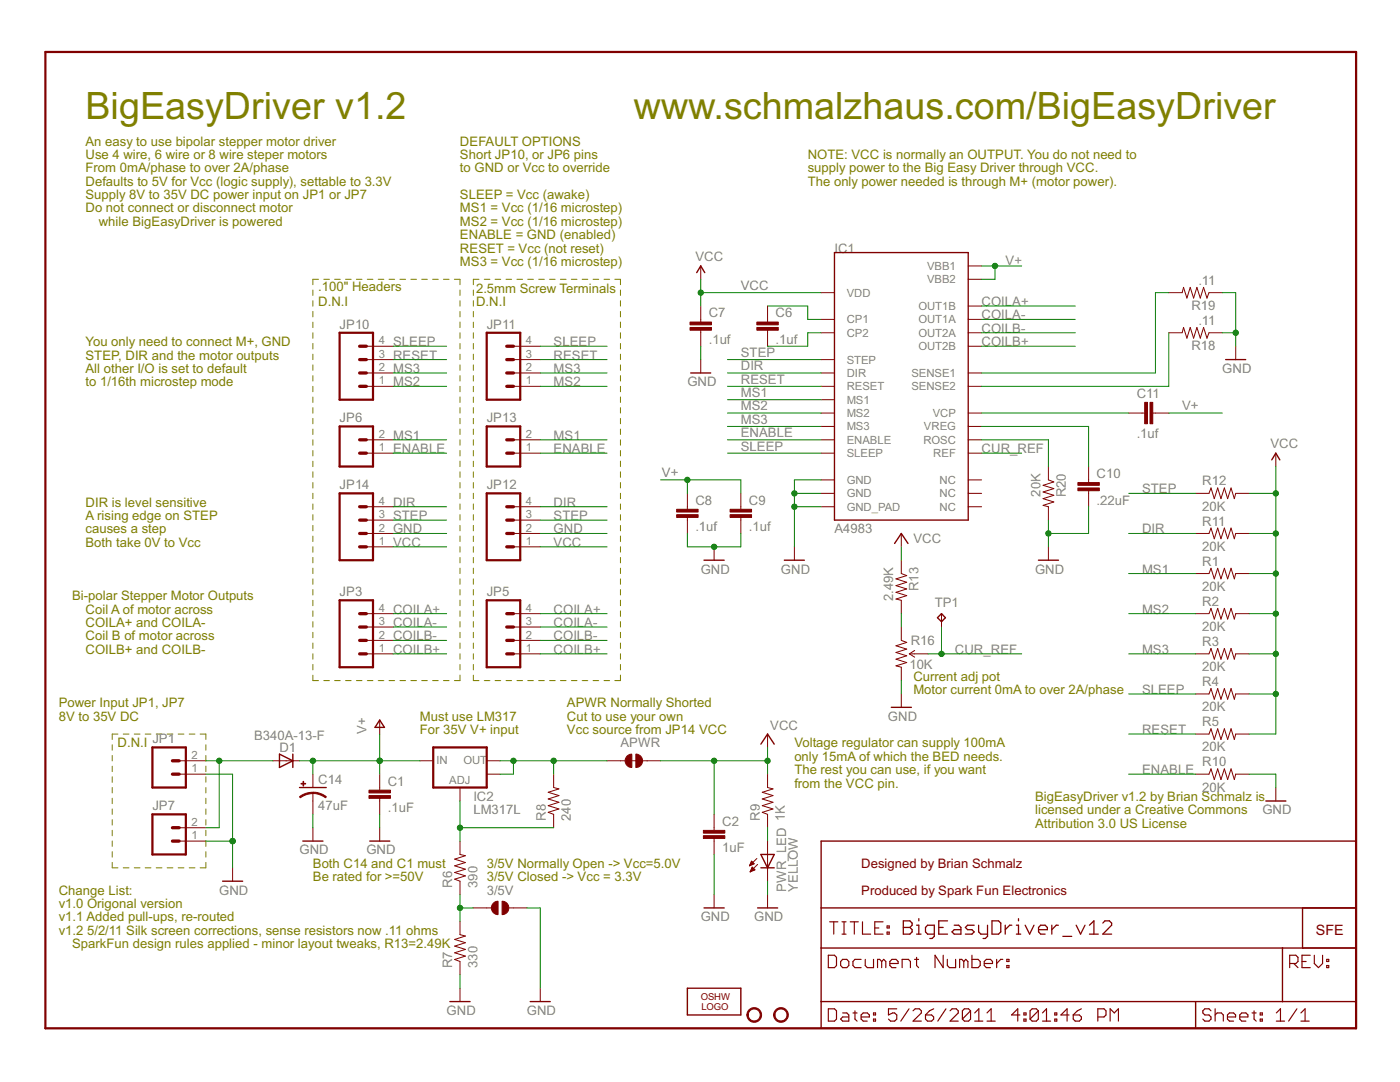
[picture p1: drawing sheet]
<svg xmlns="http://www.w3.org/2000/svg" width="279mm" height="216mm" viewBox="0 0 279 216" stroke-linecap="round" stroke-linejoin="round" font-family="sans-serif">
<defs><g id="words">
<g font-size="8.4" fill="#808000">
<text x="17.1" y="23.7">BigEasyDriver v1.2</text>
<text x="126.5" y="23.7">www.schmalzhaus.com/BigEasyDriver</text>
</g>
<text font-size="3.2" fill="#800000" x="262.6" y="186.5">SFE</text>
<g font-size="2.9" fill="#808000">
<text x="17.1" y="29">An easy to use bipolar stepper motor driver</text>
<text x="91.8" y="29">DEFAULT OPTIONS</text>
<text x="17.1" y="31.7">Use 4 wire, 6 wire or 8 wire steper motors</text>
<text x="17.1" y="34.4">From 0mA/phase to over 2A/phase</text>
<text x="91.8" y="34.4">to GND or Vcc to override</text>
<text x="91.8" y="31.7">Short JP10, or JP6 pins</text>
<text x="161.2" y="31.7">NOTE: VCC is normally an OUTPUT. You do not need to</text>
<text x="161.2" y="34.4">supply power to the Big Easy Driver through VCC.</text>
<text x="17.1" y="37.1">Defaults to 5V for Vcc (logic supply), settable to 3.3V</text>
<text x="17.1" y="39.7">Supply 8V to 35V DC power input on JP1 or JP7</text>
<text x="91.8" y="39.7">SLEEP = Vcc (awake)</text>
<text x="161.2" y="37.1">The only power needed is through M+ (motor power).</text>
<text x="17.1" y="42.4">Do not connect or disconnect motor</text>
<text x="19.7" y="45.1">while BigEasyDriver is powered</text>
<text x="91.8" y="42.4">MS1 = Vcc (1/16 microstep)</text>
<text x="91.8" y="45.1">MS2 = Vcc (1/16 microstep)</text>
<text x="91.8" y="47.7">ENABLE = GND (enabled)</text>
<text x="91.8" y="50.4">RESET = Vcc (not reset)</text>
<text x="91.8" y="53.1">MS3 = Vcc (1/16 microstep)</text>
<text x="63.5" y="58.1">.100&quot; Headers</text>
<text x="95" y="58.4">2.5mm Screw Terminals</text>
<text x="63.5" y="61.1">D.N.I</text>
<text x="95" y="61.1">D.N.I</text>
<text x="17.1" y="69.1">You only need to connect M+, GND</text>
<text x="17.1" y="71.7">STEP, DIR and the motor outputs</text>
<text x="17.1" y="74.4">All other I/O is set to default</text>
<text x="17.1" y="77.1">to 1/16th microstep mode</text>
<text x="17.1" y="101.1">DIR is level sensitive</text>
<text x="17.1" y="103.8">A rising edge on STEP</text>
<text x="17.1" y="106.4">causes a step</text>
<text x="17.1" y="109.1">Both take 0V to Vcc</text>
<text x="14.4" y="119.8">Bi-polar Stepper Motor Outputs</text>
<text x="17.1" y="122.5">Coil A of motor across</text>
<text x="17.1" y="125.1">COILA+ and COILA-</text>
<text x="17.1" y="127.8">Coil B of motor across</text>
<text x="17.1" y="130.5">COILB+ and COILB-</text>
<text x="182.3" y="135.8">Current adj pot</text>
<text x="11.7" y="141.1">Power Input JP1, JP7</text>
<text x="11.7" y="143.8">8V to 35V DC</text>
<text x="83.8" y="143.8">Must use LM317</text>
<text x="113.2" y="141.1">APWR Normally Shorted</text>
<text x="113.2" y="143.8">Cut to use your own</text>
<text x="182.3" y="138.5">Motor current 0mA to over 2A/phase</text>
<text x="23.5" y="149.1">D.N.I</text>
<text x="83.8" y="146.5">For 35V V+ input</text>
<text x="113.2" y="146.5">Vcc source from JP14 VCC</text>
<text x="158.5" y="149.1">Voltage regulator can supply 100mA</text>
<text x="158.5" y="151.8">only 15mA of which the BED needs.</text>
<text x="158.5" y="154.5">The rest you can use, if you want</text>
<text x="158.5" y="157.2">from the VCC pin.</text>
<text x="206.6" y="159.8">BigEasyDriver v1.2 by Brian Schmalz is</text>
<text x="206.6" y="162.5">licensed under a Creative Commons</text>
<text x="206.6" y="165.2">Attribution 3.0 US License</text>
<text x="62.4" y="173.2">Both C14 and C1 must</text>
<text x="97.1" y="173.2">3/5V Normally Open -&gt; Vcc=5.0V</text>
<text x="11.7" y="178.5">Change List:</text>
<text x="62.4" y="175.8">Be rated for &gt;=50V</text>
<text x="97.1" y="175.8">3/5V Closed -&gt; Vcc = 3.3V</text>
<text x="11.7" y="181.2">v1.0 Origonal version</text>
<text x="11.7" y="183.8">v1.1 Added pull-ups, re-routed</text>
<text x="11.7" y="186.5">v1.2</text>
<text x="14.4" y="189.2">SparkFun design rules applied - minor layout tweaks, R13=2.49K</text>
<text x="17.4" y="186.5">5/2/11 Silk screen corrections, sense resistors now .11 ohms</text>
</g>
<g font-size="2.9" fill="#808080">
<text x="138.8" y="52">VCC</text>
<text x="166.5" y="50.4">IC1</text>
<text x="200.7" y="52.8">V+</text>
<text x="147.9" y="57.9">VCC</text>
<text x="239.2" y="56.8">.11</text>
<text x="67.8" y="65.6">JP10</text>
<text x="97.1" y="65.6">JP11</text>
<text x="141.4" y="63.3">C7</text>
<text x="154.8" y="63.3">C6</text>
<text x="195.9" y="63.7">COILA-</text>
<text x="195.9" y="61.1">COILA+</text>
<text x="237.8" y="61.8">R19</text>
<text x="239.2" y="64.8">.11</text>
<text x="78.5" y="71.7">RESET</text>
<text x="78.5" y="69.1">SLEEP</text>
<text x="110.5" y="71.7">RESET</text>
<text x="110.5" y="69.1">SLEEP</text>
<text x="141.4" y="68.7">.1uf</text>
<text x="147.9" y="71.2">STEP</text>
<text x="154.8" y="68.7">.1uf</text>
<text x="195.9" y="69.1">COILB+</text>
<text x="195.9" y="66.4">COILB-</text>
<text x="237.8" y="69.8">R18</text>
<text x="78.5" y="77.1">MS2</text>
<text x="78.5" y="74.4">MS3</text>
<text x="110.5" y="77.1">MS2</text>
<text x="110.5" y="74.4">MS3</text>
<text x="137.2" y="77.1">GND</text>
<text x="147.9" y="73.9">DIR</text>
<text x="147.9" y="76.6">RESET</text>
<text x="243.9" y="74.4">GND</text>
<text x="147.9" y="79.2">MS1</text>
<text x="147.9" y="81.9">MS2</text>
<text x="226.9" y="79.4">C11</text>
<text x="235.9" y="81.9">V+</text>
<text x="67.8" y="84.3">JP6</text>
<text x="78.5" y="87.8">MS1</text>
<text x="97.1" y="84.3">JP13</text>
<text x="110.5" y="87.8">MS1</text>
<text x="147.9" y="87.2">ENABLE</text>
<text x="147.9" y="89.9">SLEEP</text>
<text x="147.9" y="84.6">MS3</text>
<text x="226.9" y="87.4">.1uf</text>
<text x="253.5" y="89.4">VCC</text>
<text x="78.5" y="90.4">ENABLE</text>
<text x="110.5" y="90.4">ENABLE</text>
<text x="132.1" y="95.2">V+</text>
<text x="195.9" y="90.4">CUR_REF</text>
<text x="218.8" y="95.4">C10</text>
<text x="67.8" y="97.6">JP14</text>
<text x="78.5" y="101.1">DIR</text>
<text x="97.1" y="97.6">JP12</text>
<text x="110.5" y="101.1">DIR</text>
<text x="138.8" y="100.7">C8</text>
<text x="149.5" y="100.7">C9</text>
<text x="207.6" y="99.1" transform="rotate(-90 207.6 99.1)">20K</text>
<text x="212.7" y="99.3" transform="rotate(-90 212.7 99.3)">R20</text>
<text x="218.8" y="100.7">.22uF</text>
<text x="227.9" y="98.4">STEP</text>
<text x="239.9" y="101.9">20K</text>
<text x="239.9" y="96.9">R12</text>
<text x="78.5" y="106.4">GND</text>
<text x="78.5" y="103.8">STEP</text>
<text x="110.5" y="106.4">GND</text>
<text x="110.5" y="103.8">STEP</text>
<text x="138.8" y="106">.1uf</text>
<text x="149.5" y="106">.1uf</text>
<text x="166.5" y="106.4">A4983</text>
<text x="227.9" y="106.4">DIR</text>
<text x="239.9" y="104.9">R11</text>
<text x="78.5" y="109.1">VCC</text>
<text x="110.5" y="109.1">VCC</text>
<text x="182.3" y="108.3">VCC</text>
<text x="239.9" y="109.9">20K</text>
<text x="239.9" y="112.9">R1</text>
<text x="67.8" y="119">JP3</text>
<text x="97.1" y="119">JP5</text>
<text x="139.8" y="114.4">GND</text>
<text x="155.9" y="114.4">GND</text>
<text x="178.3" y="120" transform="rotate(-90 178.3 120)">2.49K</text>
<text x="183.3" y="117.9" transform="rotate(-90 183.3 117.9)">R13</text>
<text x="206.6" y="114.4">GND</text>
<text x="227.9" y="114.4">MS1</text>
<text x="239.9" y="117.9">20K</text>
<text x="78.5" y="125.1">COILA-</text>
<text x="78.5" y="122.5">COILA+</text>
<text x="110.5" y="125.1">COILA-</text>
<text x="110.5" y="122.5">COILA+</text>
<text x="186.6" y="121.1">TP1</text>
<text x="227.9" y="122.5">MS2</text>
<text x="239.9" y="125.9">20K</text>
<text x="239.9" y="120.9">R2</text>
<text x="78.5" y="130.5">COILB+</text>
<text x="78.5" y="127.8">COILB-</text>
<text x="110.5" y="130.5">COILB+</text>
<text x="110.5" y="127.8">COILB-</text>
<text x="181.7" y="128.6">R16</text>
<text x="190.6" y="130.5">CUR_REF</text>
<text x="227.9" y="130.5">MS3</text>
<text x="239.9" y="128.9">R3</text>
<text x="181.5" y="133.4">10K</text>
<text x="239.9" y="133.9">20K</text>
<text x="239.9" y="136.9">R4</text>
<text x="177.2" y="143.8">GND</text>
<text x="227.9" y="138.5">SLEEP</text>
<text x="239.9" y="141.9">20K</text>
<text x="30.4" y="148.3">JP1</text>
<text x="50.7" y="147.6">B340A-13-F</text>
<text x="55.8" y="150">D1</text>
<text x="73.1" y="146.5" transform="rotate(-90 73.1 146.5)">V+</text>
<text x="123.8" y="149.1">APWR</text>
<text x="153.7" y="145.7">VCC</text>
<text x="227.9" y="146.5">RESET</text>
<text x="239.9" y="149.9">20K</text>
<text x="239.9" y="144.9">R5</text>
<text x="227.9" y="154.5">ENABLE</text>
<text x="239.9" y="152.9">R10</text>
<text x="30.4" y="161.7">JP7</text>
<text x="63.5" y="161.6">47uF</text>
<text x="63.5" y="156.5">C14</text>
<text x="77.4" y="156.7">C1</text>
<text x="94.5" y="159.8">IC2</text>
<text x="239.9" y="158">20K</text>
<text x="77.4" y="162.1">.1uF</text>
<text x="94.5" y="162.5">LM317L</text>
<text x="108.9" y="163.8" transform="rotate(-90 108.9 163.8)">R8</text>
<text x="114" y="163.8" transform="rotate(-90 114 163.8)">240</text>
<text x="144.1" y="164.8">C2</text>
<text x="151.6" y="163.8" transform="rotate(-90 151.6 163.8)">R9</text>
<text x="251.9" y="162.5">GND</text>
<text x="59.8" y="170.5">GND</text>
<text x="73.1" y="170.5">GND</text>
<text x="144.1" y="170.1">1uF</text>
<text x="43.8" y="178.5">GND</text>
<text x="90.2" y="177.2" transform="rotate(-90 90.2 177.2)">R6</text>
<text x="95.3" y="177.2" transform="rotate(-90 95.3 177.2)">390</text>
<text x="97.1" y="178.5">3/5V</text>
<text x="156.9" y="178" transform="rotate(-90 156.9 178)">PWR_LED 1K</text>
<text x="159.2" y="178" transform="rotate(-90 159.2 178)">YELLOW</text>
<text x="139.8" y="183.8">GND</text>
<text x="150.5" y="183.8">GND</text>
<text x="90.2" y="193.2" transform="rotate(-90 90.2 193.2)">R7</text>
<text x="95.3" y="193.2" transform="rotate(-90 95.3 193.2)">330</text>
<text x="89.1" y="202.5">GND</text>
<text x="105.1" y="202.5">GND</text>
</g>
<g font-size="2.9" fill="#800000">
<text x="171.9" y="173.2">Designed by Brian Schmalz</text>
<text x="171.9" y="178.5">Produced by Spark Fun Electronics</text>
</g>
<g font-size="2.5" fill="#808080">
<text x="185" y="53.9">VBB1</text>
<text x="169" y="59.2">VDD</text>
<text x="185" y="56.5">VBB2</text>
<text x="169" y="64.5">CP1</text>
<text x="183.3" y="64.5">OUT1A</text>
<text x="183.3" y="61.9">OUT1B</text>
<text x="75.6" y="71.4">3</text>
<text x="75.6" y="68.7">4</text>
<text x="104.9" y="71.4">3</text>
<text x="104.9" y="68.7">4</text>
<text x="169" y="67.2">CP2</text>
<text x="183.3" y="67.2">OUT2A</text>
<text x="183.3" y="69.9">OUT2B</text>
<text x="75.6" y="76.7">1</text>
<text x="75.6" y="74">2</text>
<text x="104.9" y="76.7">1</text>
<text x="104.9" y="74">2</text>
<text x="169" y="75.2">DIR</text>
<text x="169" y="77.9">RESET</text>
<text x="169" y="72.5">STEP</text>
<text x="181.9" y="75.2">SENSE1</text>
<text x="181.9" y="77.9">SENSE2</text>
<text x="169" y="80.6">MS1</text>
<text x="169" y="83.2">MS2</text>
<text x="186.1" y="83.2">VCP</text>
<text x="75.6" y="87.4">2</text>
<text x="104.9" y="87.4">2</text>
<text x="169" y="88.6">ENABLE</text>
<text x="169" y="85.9">MS3</text>
<text x="184.3" y="88.6">ROSC</text>
<text x="184.4" y="85.9">VREG</text>
<text x="75.6" y="90.1">1</text>
<text x="104.9" y="90.1">1</text>
<text x="169" y="91.2">SLEEP</text>
<text x="186.3" y="91.2">REF</text>
<text x="75.6" y="100.7">4</text>
<text x="104.9" y="100.7">4</text>
<text x="169" y="96.6">GND</text>
<text x="169" y="99.2">GND</text>
<text x="169" y="101.9">GND_PAD</text>
<text x="187.5" y="96.6">NC</text>
<text x="187.5" y="99.2">NC</text>
<text x="187.5" y="101.9">NC</text>
<text x="75.6" y="106.1">2</text>
<text x="75.6" y="103.4">3</text>
<text x="104.9" y="106.1">2</text>
<text x="104.9" y="103.4">3</text>
<text x="75.6" y="108.7">1</text>
<text x="104.9" y="108.7">1</text>
<text x="75.6" y="124.8">3</text>
<text x="75.6" y="122.1">4</text>
<text x="104.9" y="124.8">3</text>
<text x="104.9" y="122.1">4</text>
<text x="75.6" y="130.1">1</text>
<text x="75.6" y="127.4">2</text>
<text x="104.9" y="130.1">1</text>
<text x="104.9" y="127.4">2</text>
<text x="38.2" y="154.1">1</text>
<text x="38.2" y="151.4">2</text>
<text x="87.1" y="152.5">IN</text>
<text x="92.5" y="152.5">OUT</text>
<text x="89.7" y="156.3">ADJ</text>
<text x="38.2" y="167.5">1</text>
<text x="38.2" y="164.8">2</text>
</g>
<g font-size="2.1" fill="#800000">
<text x="139.8" y="199.6">OSHW</text>
<text x="140" y="201.5">LOGO</text>
</g>
</g></defs>
<g fill="#808000" stroke="#808000" stroke-width=".2">
<path d="M62.4 55.7h1.2z"/>
<path d="M64.6 55.7h1.1z"/>
<path d="M66.8 55.7h1.1z"/>
<path d="M69 55.7h1.1z"/>
<path d="M71.1 55.7h1.1z"/>
<path d="M73.3 55.7h1.1z"/>
<path d="M75.5 55.7h1.1z"/>
<path d="M77.6 55.7h1.2z"/>
<path d="M79.8 55.7h1.1z"/>
<path d="M82 55.7h1.1z"/>
<path d="M84.2 55.7h1.1z"/>
<path d="M86.3 55.7h1.2z"/>
<path d="M88.5 55.7h1.1z"/>
<path d="M90.7 55.7h1.1z"/>
<path d="M91.8 55.7v1.1z"/>
<path d="M91.8 57.9v1z"/>
<path d="M91.8 60v1.1z"/>
<path d="M91.8 62.1v1.1z"/>
<path d="M91.8 64.3v1.1z"/>
<path d="M91.8 66.4v1.1z"/>
<path d="M91.8 68.5v1.1z"/>
<path d="M91.8 70.7v1.1z"/>
<path d="M91.8 72.8v1.1z"/>
<path d="M91.8 75v1z"/>
<path d="M91.8 77.1v1.1z"/>
<path d="M91.8 79.2v1.1z"/>
<path d="M91.8 81.3v1.1z"/>
<path d="M91.8 83.5v1.1z"/>
<path d="M91.8 85.6v1.1z"/>
<path d="M91.8 87.8v1z"/>
<path d="M91.8 89.9v1.1z"/>
<path d="M91.8 92v1.1z"/>
<path d="M91.8 94.1v1.1z"/>
<path d="M91.8 96.3v1.1z"/>
<path d="M91.8 98.4v1.1z"/>
<path d="M91.8 100.6v1z"/>
<path d="M91.8 102.7v1.1z"/>
<path d="M91.8 104.8v1.1z"/>
<path d="M91.8 107v1.1z"/>
<path d="M91.8 109.1v1.1z"/>
<path d="M91.8 111.2v1.1z"/>
<path d="M91.8 113.4v1z"/>
<path d="M91.8 115.5v1.1z"/>
<path d="M91.8 117.6v1.1z"/>
<path d="M91.8 119.8v1.1z"/>
<path d="M91.8 121.9v1.1z"/>
<path d="M91.8 124v1.1z"/>
<path d="M91.8 126.2v1.1z"/>
<path d="M91.8 128.3v1.1z"/>
<path d="M91.8 130.5v1z"/>
<path d="M91.8 132.6v1.1z"/>
<path d="M91.8 134.7v1.1z"/>
<path d="M90.7 135.8h1.1z"/>
<path d="M88.5 135.8h1.1z"/>
<path d="M86.3 135.8h1.2z"/>
<path d="M84.2 135.8h1.1z"/>
<path d="M82 135.8h1.1z"/>
<path d="M79.8 135.8h1.1z"/>
<path d="M77.6 135.8h1.2z"/>
<path d="M75.5 135.8h1.1z"/>
<path d="M73.3 135.8h1.1z"/>
<path d="M71.1 135.8h1.1z"/>
<path d="M69 135.8h1.1z"/>
<path d="M66.8 135.8h1.1z"/>
<path d="M64.6 135.8h1.1z"/>
<path d="M62.4 135.8h1.2z"/>
<path d="M62.4 134.7v1.1z"/>
<path d="M62.4 132.6v1.1z"/>
<path d="M62.4 130.5v1z"/>
<path d="M62.4 128.3v1.1z"/>
<path d="M62.4 126.2v1.1z"/>
<path d="M62.4 124v1.1z"/>
<path d="M62.4 121.9v1.1z"/>
<path d="M62.4 119.8v1.1z"/>
<path d="M62.4 117.6v1.1z"/>
<path d="M62.4 115.5v1.1z"/>
<path d="M62.4 113.4v1z"/>
<path d="M62.4 111.2v1.1z"/>
<path d="M62.4 109.1v1.1z"/>
<path d="M62.4 107v1.1z"/>
<path d="M62.4 104.8v1.1z"/>
<path d="M62.4 102.7v1.1z"/>
<path d="M62.4 100.6v1z"/>
<path d="M62.4 98.4v1.1z"/>
<path d="M62.4 96.3v1.1z"/>
<path d="M62.4 94.1v1.1z"/>
<path d="M62.4 92v1.1z"/>
<path d="M62.4 89.9v1.1z"/>
<path d="M62.4 87.8v1z"/>
<path d="M62.4 85.6v1.1z"/>
<path d="M62.4 83.5v1.1z"/>
<path d="M62.4 81.3v1.1z"/>
<path d="M62.4 79.2v1.1z"/>
<path d="M62.4 77.1v1.1z"/>
<path d="M62.4 75v1z"/>
<path d="M62.4 72.8v1.1z"/>
<path d="M62.4 70.7v1.1z"/>
<path d="M62.4 68.5v1.1z"/>
<path d="M62.4 66.4v1.1z"/>
<path d="M62.4 64.3v1.1z"/>
<path d="M62.4 62.1v1.1z"/>
<path d="M62.4 60v1.1z"/>
<path d="M62.4 57.9v1z"/>
<path d="M62.4 55.7v1.1z"/>
<path d="M94.5 55.7h1.1z"/>
<path d="M96.6 55.7h1.2z"/>
<path d="M98.8 55.7h1.1z"/>
<path d="M101 55.7h1.1z"/>
<path d="M103.2 55.7h1.1z"/>
<path d="M105.3 55.7h1.1z"/>
<path d="M107.5 55.7h1.1z"/>
<path d="M109.7 55.7h1.1z"/>
<path d="M111.8 55.7h1.2z"/>
<path d="M114 55.7h1.1z"/>
<path d="M116.2 55.7h1.1z"/>
<path d="M118.4 55.7h1.1z"/>
<path d="M120.5 55.7h1.2z"/>
<path d="M122.7 55.7h1.1z"/>
<path d="M123.8 55.7v1.1z"/>
<path d="M123.8 57.9v1z"/>
<path d="M123.8 60v1.1z"/>
<path d="M123.8 62.1v1.1z"/>
<path d="M123.8 64.3v1.1z"/>
<path d="M123.8 66.4v1.1z"/>
<path d="M123.8 68.5v1.1z"/>
<path d="M123.8 70.7v1.1z"/>
<path d="M123.8 72.8v1.1z"/>
<path d="M123.8 75v1z"/>
<path d="M123.8 77.1v1.1z"/>
<path d="M123.8 79.2v1.1z"/>
<path d="M123.8 81.3v1.1z"/>
<path d="M123.8 83.5v1.1z"/>
<path d="M123.8 85.6v1.1z"/>
<path d="M123.8 87.8v1z"/>
<path d="M123.8 89.9v1.1z"/>
<path d="M123.8 92v1.1z"/>
<path d="M123.8 94.1v1.1z"/>
<path d="M123.8 96.3v1.1z"/>
<path d="M123.8 98.4v1.1z"/>
<path d="M123.8 100.6v1z"/>
<path d="M123.8 102.7v1.1z"/>
<path d="M123.8 104.8v1.1z"/>
<path d="M123.8 107v1.1z"/>
<path d="M123.8 109.1v1.1z"/>
<path d="M123.8 111.2v1.1z"/>
<path d="M123.8 113.4v1z"/>
<path d="M123.8 115.5v1.1z"/>
<path d="M123.8 117.6v1.1z"/>
<path d="M123.8 119.8v1.1z"/>
<path d="M123.8 121.9v1.1z"/>
<path d="M123.8 124v1.1z"/>
<path d="M123.8 126.2v1.1z"/>
<path d="M123.8 128.3v1.1z"/>
<path d="M123.8 130.5v1z"/>
<path d="M123.8 132.6v1.1z"/>
<path d="M123.8 134.7v1.1z"/>
<path d="M122.7 135.8h1.1z"/>
<path d="M120.5 135.8h1.2z"/>
<path d="M118.4 135.8h1.1z"/>
<path d="M116.2 135.8h1.1z"/>
<path d="M114 135.8h1.1z"/>
<path d="M111.8 135.8h1.2z"/>
<path d="M109.7 135.8h1.1z"/>
<path d="M107.5 135.8h1.1z"/>
<path d="M105.3 135.8h1.1z"/>
<path d="M103.2 135.8h1.1z"/>
<path d="M101 135.8h1.1z"/>
<path d="M98.8 135.8h1.1z"/>
<path d="M96.6 135.8h1.2z"/>
<path d="M94.5 135.8h1.1z"/>
<path d="M94.5 134.7v1.1z"/>
<path d="M94.5 132.6v1.1z"/>
<path d="M94.5 130.5v1z"/>
<path d="M94.5 128.3v1.1z"/>
<path d="M94.5 126.2v1.1z"/>
<path d="M94.5 124v1.1z"/>
<path d="M94.5 121.9v1.1z"/>
<path d="M94.5 119.8v1.1z"/>
<path d="M94.5 117.6v1.1z"/>
<path d="M94.5 115.5v1.1z"/>
<path d="M94.5 113.4v1z"/>
<path d="M94.5 111.2v1.1z"/>
<path d="M94.5 109.1v1.1z"/>
<path d="M94.5 107v1.1z"/>
<path d="M94.5 104.8v1.1z"/>
<path d="M94.5 102.7v1.1z"/>
<path d="M94.5 100.6v1z"/>
<path d="M94.5 98.4v1.1z"/>
<path d="M94.5 96.3v1.1z"/>
<path d="M94.5 94.1v1.1z"/>
<path d="M94.5 92v1.1z"/>
<path d="M94.5 89.9v1.1z"/>
<path d="M94.5 87.8v1z"/>
<path d="M94.5 85.6v1.1z"/>
<path d="M94.5 83.5v1.1z"/>
<path d="M94.5 81.3v1.1z"/>
<path d="M94.5 79.2v1.1z"/>
<path d="M94.5 77.1v1.1z"/>
<path d="M94.5 75v1z"/>
<path d="M94.5 72.8v1.1z"/>
<path d="M94.5 70.7v1.1z"/>
<path d="M94.5 68.5v1.1z"/>
<path d="M94.5 66.4v1.1z"/>
<path d="M94.5 64.3v1.1z"/>
<path d="M94.5 62.1v1.1z"/>
<path d="M94.5 60v1.1z"/>
<path d="M94.5 57.9v1z"/>
<path d="M94.5 55.7v1.1z"/>
<path d="M22.4 146.5h1.1z"/>
<path d="M24.6 146.5h1.1z"/>
<path d="M26.8 146.5h1.1z"/>
<path d="M29 146.5h1.1z"/>
<path d="M31.2 146.5h1.1z"/>
<path d="M33.4 146.5h1.1z"/>
<path d="M35.6 146.5h1.1z"/>
<path d="M37.8 146.5h1.1z"/>
<path d="M39.9 146.5h1.2z"/>
<path d="M41.1 146.5v1.1z"/>
<path d="M41.1 148.6v1.1z"/>
<path d="M41.1 150.7v1.1z"/>
<path d="M41.1 152.9v1.1z"/>
<path d="M41.1 155v1.1z"/>
<path d="M41.1 157.1v1.1z"/>
<path d="M41.1 159.3v1.1z"/>
<path d="M41.1 161.4v1.1z"/>
<path d="M41.1 163.6v1z"/>
<path d="M41.1 165.7v1.1z"/>
<path d="M41.1 167.8v1.1z"/>
<path d="M41.1 169.9v1.1z"/>
<path d="M41.1 172.1v1.1z"/>
<path d="M39.9 173.2h1.2z"/>
<path d="M37.8 173.2h1.1z"/>
<path d="M35.6 173.2h1.1z"/>
<path d="M33.4 173.2h1.1z"/>
<path d="M31.2 173.2h1.1z"/>
<path d="M29 173.2h1.1z"/>
<path d="M26.8 173.2h1.1z"/>
<path d="M24.6 173.2h1.1z"/>
<path d="M22.4 173.2h1.1z"/>
<path d="M22.4 172.1v1.1z"/>
<path d="M22.4 169.9v1.1z"/>
<path d="M22.4 167.8v1.1z"/>
<path d="M22.4 165.7v1.1z"/>
<path d="M22.4 163.6v1z"/>
<path d="M22.4 161.4v1.1z"/>
<path d="M22.4 159.3v1.1z"/>
<path d="M22.4 157.1v1.1z"/>
<path d="M22.4 155v1.1z"/>
<path d="M22.4 152.9v1.1z"/>
<path d="M22.4 150.7v1.1z"/>
<path d="M22.4 148.6v1.1z"/>
<path d="M22.4 146.5v1.1z"/>
</g>
<g fill="#800000" stroke="#800000" stroke-width=".2">
<path d="M126 151.8h1z"/>
<path d="M153.2 146.5v2.6z"/>
<path d="M75.8 143.8v2.7z"/>
<path d="M179.9 138.5v2.6z"/>
<path d="M91.8 167.8v2.7z"/>
<path d="M91.8 175.8v2.7z"/>
<path d="M90.7 175.4l1.1 .4z"/>
<path d="M90.7 175.4l2.2-.6z"/>
<path d="M90.7 174.1l2.2 .7z"/>
<path d="M90.7 174.1l2.2-.7z"/>
<path d="M90.7 172.8l2.2 .6z"/>
<path d="M90.7 172.8l2.2-.7z"/>
<path d="M90.7 171.4l2.2 .7z"/>
<path d="M90.7 171.4l2.2-.6z"/>
<path d="M91.8 170.5l1.1 .3z"/>
<path d="M110.5 154.5v2.6z"/>
<path d="M110.5 162.5v2.7z"/>
<path d="M109.4 162.1l1.1 .4z"/>
<path d="M109.4 162.1l2.1-.7z"/>
<path d="M109.4 160.8l2.1 .6z"/>
<path d="M109.4 160.8l2.1-.7z"/>
<path d="M109.4 159.4l2.1 .7z"/>
<path d="M109.4 159.4l2.1-.7z"/>
<path d="M109.4 158.1l2.1 .6z"/>
<path d="M109.4 158.1l2.1-.7z"/>
<path d="M110.5 157.1l1 .3z"/>
<path d="M153.2 173.2v2.6z"/>
<path d="M153.2 167.8v2.7z"/>
<path d="M153.2 170.5v2.7z"/>
<path d="M151 171.3l-1.4 1.5z"/>
<path d="M151.2 172.5l-1.5 1.5z"/>
<path d="M150 171.8l-.4 1z"/>
<path d="M150 171.8l.5 .6z"/>
<path d="M149.6 172.8l.9-.4z"/>
<path d="M149.6 172.7h.2z"/>
<path d="M149.7 172.6h.4z"/>
<path d="M149.7 172.4h.7z"/>
<path d="M149.8 172.3h.7z"/>
<path d="M149.8 172.2h.5z"/>
<path d="M149.9 172h.3z"/>
<path d="M149.9 171.9h.2z"/>
<path d="M150.1 173l-.4 1z"/>
<path d="M150.1 173l.6 .6z"/>
<path d="M149.7 174l1-.4z"/>
<path d="M149.8 173.8h.2z"/>
<path d="M149.8 173.7h.5z"/>
<path d="M149.9 173.6h.7z"/>
<path d="M149.9 173.4h.6z"/>
<path d="M150 173.3h.4z"/>
<path d="M150.1 173.2h.2z"/>
<path d="M153.2 154.5v2.6z"/>
<path d="M153.2 162.5v2.7z"/>
<path d="M152.1 162.1l1.1 .4z"/>
<path d="M152.1 162.1l2.2-.7z"/>
<path d="M152.1 160.8l2.2 .6z"/>
<path d="M152.1 160.8l2.2-.7z"/>
<path d="M152.1 159.4l2.2 .7z"/>
<path d="M152.1 159.4l2.2-.7z"/>
<path d="M152.1 158.1l2.2 .6z"/>
<path d="M152.1 158.1l2.2-.7z"/>
<path d="M153.2 157.1l1.1 .3z"/>
<path d="M179.9 106.4v2.7z"/>
<path d="M75.8 154.5v2.6z"/>
<path d="M75.8 159.8v2.7z"/>
<path d="M75.8 157.1v.6z"/>
<path d="M75.8 159.3v.5z"/>
<path d="M91.8 157.1v2.7z"/>
<path d="M83.8 151.8h2.7z"/>
<path d="M97.1 151.8h2.7z"/>
<path d="M97.1 154.5h2.7z"/>
<path d="M129.2 151.8h2.6z"/>
<path d="M121.2 151.8h2.6z"/>
<path d="M128.2 151.8h1z"/>
<path d="M123.8 151.8h1z"/>
<path d="M102.5 181.2h2.7z"/>
<path d="M94.5 181.2h2.6z"/>
<path d="M101.5 181.2h1z"/>
<path d="M97.1 181.2h1z"/>
<path d="M91.8 183.8v2.7z"/>
<path d="M91.8 191.9v2.6z"/>
<path d="M90.7 191.5l1.1 .4z"/>
<path d="M90.7 191.5l2.2-.7z"/>
<path d="M90.7 190.1l2.2 .7z"/>
<path d="M90.7 190.1l2.2-.7z"/>
<path d="M90.7 188.8l2.2 .6z"/>
<path d="M90.7 188.8l2.2-.7z"/>
<path d="M90.7 187.5l2.2 .6z"/>
<path d="M90.7 187.5l2.2-.7z"/>
<path d="M91.8 186.5l1.1 .3z"/>
<path d="M182.5 130.5h2.7z"/>
<path d="M179.9 125.1v2.7z"/>
<path d="M179.9 127.8l1.1 .4z"/>
<path d="M178.8 128.9l2.2-.7z"/>
<path d="M178.8 128.9l2.2 .6z"/>
<path d="M178.8 130.2l2.2-.7z"/>
<path d="M178.8 130.2l2.2 .7z"/>
<path d="M178.8 131.5l2.2-.6z"/>
<path d="M178.8 131.5l2.2 .7z"/>
<path d="M178.8 132.9l2.2-.7z"/>
<path d="M178.8 132.9l1.1 .2z"/>
<path d="M181.5 130.5l1 .6z"/>
<path d="M181.5 130.5l1-.7z"/>
<path d="M179.9 133.1v2.7z"/>
<path d="M181.5 130.5h1z"/>
<path d="M46.4 173.2v2.6z"/>
<path d="M62.4 165.2v2.6z"/>
<path d="M75.8 165.2v2.6z"/>
<path d="M142.5 178.5v2.7z"/>
<path d="M153.2 178.5v2.7z"/>
<path d="M107.8 197.2v2.7z"/>
<path d="M91.8 197.2v2.7z"/>
<path d="M187.9 122.4v2.7z"/>
<path d="M73.1 90.4h5.4z"/>
<path d="M73.1 87.8h5.4z"/>
<path d="M73.1 130.5h5.4z"/>
<path d="M73.1 127.8h5.4z"/>
<path d="M73.1 125.1h5.4z"/>
<path d="M73.1 122.4h5.4z"/>
<path d="M35.8 154.5h5.3z"/>
<path d="M35.8 151.8h5.3z"/>
<path d="M246.6 69.1v2.7z"/>
<path d="M233.3 66.4h2.6z"/>
<path d="M241.3 66.4h2.6z"/>
<path d="M241.3 66.4l-.4 1.1z"/>
<path d="M240.2 65.3l.7 2.2z"/>
<path d="M240.2 65.3l-.7 2.2z"/>
<path d="M238.9 65.3l.6 2.2z"/>
<path d="M238.9 65.3l-.7 2.2z"/>
<path d="M237.5 65.3l.7 2.2z"/>
<path d="M237.5 65.3l-.6 2.2z"/>
<path d="M236.2 65.3l.7 2.2z"/>
<path d="M236.2 65.3l-.3 1.1z"/>
<path d="M233.3 58.4h2.6z"/>
<path d="M241.3 58.4h2.6z"/>
<path d="M241.3 58.4l-.4 1.1z"/>
<path d="M240.2 57.3l.7 2.2z"/>
<path d="M240.2 57.3l-.7 2.2z"/>
<path d="M238.9 57.3l.6 2.2z"/>
<path d="M238.9 57.3l-.7 2.2z"/>
<path d="M237.5 57.3l.7 2.2z"/>
<path d="M237.5 57.3l-.6 2.2z"/>
<path d="M236.2 57.3l.7 2.2z"/>
<path d="M236.2 57.3l-.3 1.1z"/>
<path d="M163.9 63.7h2.6z"/>
<path d="M163.9 66.4h2.6z"/>
<path d="M163.9 74.4h2.6z"/>
<path d="M163.9 87.8h2.6z"/>
<path d="M163.9 95.8h2.6z"/>
<path d="M163.9 98.4h2.6z"/>
<path d="M163.9 101.1h2.6z"/>
<path d="M163.9 79.8h2.6z"/>
<path d="M163.9 82.4h2.6z"/>
<path d="M163.9 85.1h2.6z"/>
<path d="M193.2 95.8h2.7z"/>
<path d="M193.2 98.4h2.7z"/>
<path d="M193.2 101.1h2.7z"/>
<path d="M193.2 63.7h2.7z"/>
<path d="M193.2 61.1h2.7z"/>
<path d="M193.2 66.4h2.7z"/>
<path d="M193.2 69.1h2.7z"/>
<path d="M193.2 90.4h2.7z"/>
<path d="M163.9 77.1h2.6z"/>
<path d="M193.2 87.8h2.7z"/>
<path d="M193.2 74.4h2.7z"/>
<path d="M193.2 77.1h2.7z"/>
<path d="M163.9 90.4h2.6z"/>
<path d="M163.9 71.8h2.6z"/>
<path d="M193.2 53.1h2.7z"/>
<path d="M193.2 55.7h2.7z"/>
<path d="M193.2 82.4h2.7z"/>
<path d="M163.9 58.4h2.6z"/>
<path d="M193.2 85.1h2.7z"/>
<path d="M158.5 109.1v2.7z"/>
<path d="M209.2 101.1v2.7z"/>
<path d="M209.2 93.1v2.7z"/>
<path d="M209.2 95.8l1.1 .4z"/>
<path d="M208.2 96.8l2.1-.6z"/>
<path d="M208.2 96.8l2.1 .7z"/>
<path d="M208.2 98.2l2.1-.7z"/>
<path d="M208.2 98.2l2.1 .6z"/>
<path d="M208.2 99.5l2.1-.7z"/>
<path d="M208.2 99.5l2.1 .7z"/>
<path d="M208.2 100.8l2.1-.6z"/>
<path d="M208.2 100.8l1 .3z"/>
<path d="M209.2 109.1v2.7z"/>
<path d="M153.2 61.1v2.6z"/>
<path d="M153.2 66.4v2.7z"/>
<path d="M153.2 63.7v.6z"/>
<path d="M153.2 65.9v.5z"/>
<path d="M139.8 61.1v2.6z"/>
<path d="M139.8 66.4v2.7z"/>
<path d="M139.8 63.7v.6z"/>
<path d="M139.8 65.9v.5z"/>
<path d="M139.8 71.8v2.6z"/>
<path d="M139.8 53.1v2.6z"/>
<path d="M137.2 98.4v2.7z"/>
<path d="M137.2 103.8v2.6z"/>
<path d="M137.2 101.1v.5z"/>
<path d="M137.2 103.2v.6z"/>
<path d="M147.8 98.4v2.7z"/>
<path d="M147.8 103.8v2.6z"/>
<path d="M147.8 101.1v.5z"/>
<path d="M147.8 103.2v.6z"/>
<path d="M142.5 109.1v2.7z"/>
<path d="M217.3 93.1v2.7z"/>
<path d="M217.3 98.4v2.7z"/>
<path d="M217.3 95.8v.5z"/>
<path d="M217.3 97.9v.5z"/>
<path d="M225.3 82.4h2.6z"/>
<path d="M230.6 82.4h2.7z"/>
<path d="M227.9 82.4h.6z"/>
<path d="M230.1 82.4h.5z"/>
<path d="M54.4 151.8h2.7z"/>
<path d="M57.1 151.8h2.7z"/>
<path d="M62.4 158.2v1.6z"/>
<path d="M62.4 154.5v2.6z"/>
<path d="M62.4 159.8v2.7z"/>
<path d="M73.1 77.1h5.4z"/>
<path d="M73.1 74.4h5.4z"/>
<path d="M73.1 71.8h5.4z"/>
<path d="M73.1 69.1h5.4z"/>
<path d="M102.5 130.5h5.3z"/>
<path d="M102.5 127.8h5.3z"/>
<path d="M102.5 125.1h5.3z"/>
<path d="M102.5 122.4h5.3z"/>
<path d="M35.8 167.8h5.3z"/>
<path d="M35.8 165.2h5.3z"/>
<path d="M246.6 114.4h2.7z"/>
<path d="M238.6 114.4h2.7z"/>
<path d="M241.7 113.4l-.4 1z"/>
<path d="M241.7 113.4l.6 2.1z"/>
<path d="M243 113.4l-.7 2.1z"/>
<path d="M243 113.4l.7 2.1z"/>
<path d="M244.3 113.4l-.6 2.1z"/>
<path d="M244.3 113.4l.7 2.1z"/>
<path d="M245.7 113.4l-.7 2.1z"/>
<path d="M245.7 113.4l.6 2.1z"/>
<path d="M246.6 114.4l-.3 1.1z"/>
<path d="M246.6 122.4h2.7z"/>
<path d="M238.6 122.4h2.7z"/>
<path d="M241.7 121.4l-.4 1z"/>
<path d="M241.7 121.4l.6 2.1z"/>
<path d="M243 121.4l-.7 2.1z"/>
<path d="M243 121.4l.7 2.1z"/>
<path d="M244.3 121.4l-.6 2.1z"/>
<path d="M244.3 121.4l.7 2.1z"/>
<path d="M245.7 121.4l-.7 2.1z"/>
<path d="M245.7 121.4l.6 2.1z"/>
<path d="M246.6 122.4l-.3 1.1z"/>
<path d="M246.6 130.5h2.7z"/>
<path d="M238.6 130.5h2.7z"/>
<path d="M241.7 129.4l-.4 1.1z"/>
<path d="M241.7 129.4l.6 2.1z"/>
<path d="M243 129.4l-.7 2.1z"/>
<path d="M243 129.4l.7 2.1z"/>
<path d="M244.3 129.4l-.6 2.1z"/>
<path d="M244.3 129.4l.7 2.1z"/>
<path d="M245.7 129.4l-.7 2.1z"/>
<path d="M245.7 129.4l.6 2.1z"/>
<path d="M246.6 130.5l-.3 1z"/>
<path d="M246.6 138.5h2.7z"/>
<path d="M238.6 138.5h2.7z"/>
<path d="M241.7 137.4l-.4 1.1z"/>
<path d="M241.7 137.4l.6 2.1z"/>
<path d="M243 137.4l-.7 2.1z"/>
<path d="M243 137.4l.7 2.1z"/>
<path d="M244.3 137.4l-.6 2.1z"/>
<path d="M244.3 137.4l.7 2.1z"/>
<path d="M245.7 137.4l-.7 2.1z"/>
<path d="M245.7 137.4l.6 2.1z"/>
<path d="M246.6 138.5l-.3 1z"/>
<path d="M246.6 146.5h2.7z"/>
<path d="M238.6 146.5h2.7z"/>
<path d="M241.7 145.4l-.4 1.1z"/>
<path d="M241.7 145.4l.6 2.2z"/>
<path d="M243 145.4l-.7 2.2z"/>
<path d="M243 145.4l.7 2.2z"/>
<path d="M244.3 145.4l-.6 2.2z"/>
<path d="M244.3 145.4l.7 2.2z"/>
<path d="M245.7 145.4l-.7 2.2z"/>
<path d="M245.7 145.4l.6 2.2z"/>
<path d="M246.6 146.5l-.3 1.1z"/>
<path d="M254.6 90.4v2.7z"/>
<path d="M254.6 157.1v2.7z"/>
<path d="M246.6 154.5h2.7z"/>
<path d="M238.6 154.5h2.7z"/>
<path d="M241.7 153.4l-.4 1.1z"/>
<path d="M241.7 153.4l.6 2.2z"/>
<path d="M243 153.4l-.7 2.2z"/>
<path d="M243 153.4l.7 2.2z"/>
<path d="M244.3 153.4l-.6 2.2z"/>
<path d="M244.3 153.4l.7 2.2z"/>
<path d="M245.7 153.4l-.7 2.2z"/>
<path d="M245.7 153.4l.6 2.2z"/>
<path d="M246.6 154.5l-.3 1.1z"/>
<path d="M246.6 106.4h2.7z"/>
<path d="M238.6 106.4h2.7z"/>
<path d="M241.7 105.4l-.4 1z"/>
<path d="M241.7 105.4l.6 2.1z"/>
<path d="M243 105.4l-.7 2.1z"/>
<path d="M243 105.4l.7 2.1z"/>
<path d="M244.3 105.4l-.6 2.1z"/>
<path d="M244.3 105.4l.7 2.1z"/>
<path d="M245.7 105.4l-.7 2.1z"/>
<path d="M245.7 105.4l.6 2.1z"/>
<path d="M246.6 106.4l-.3 1.1z"/>
<path d="M246.6 98.4h2.7z"/>
<path d="M238.6 98.4h2.7z"/>
<path d="M241.7 97.4l-.4 1z"/>
<path d="M241.7 97.4l.6 2.1z"/>
<path d="M243 97.4l-.7 2.1z"/>
<path d="M243 97.4l.7 2.1z"/>
<path d="M244.3 97.4l-.6 2.1z"/>
<path d="M244.3 97.4l.7 2.1z"/>
<path d="M245.7 97.4l-.7 2.1z"/>
<path d="M245.7 97.4l.6 2.1z"/>
<path d="M246.6 98.4l-.3 1.1z"/>
<path d="M179.9 119.8v2.6z"/>
<path d="M179.9 111.8v2.6z"/>
<path d="M179.9 114.4l1.1 .5z"/>
<path d="M178.8 115.5l2.2-.6z"/>
<path d="M178.8 115.5l2.2 .7z"/>
<path d="M178.8 116.9l2.2-.7z"/>
<path d="M178.8 116.9l2.2 .6z"/>
<path d="M178.8 118.2l2.2-.7z"/>
<path d="M178.8 118.2l2.2 .7z"/>
<path d="M178.8 119.5l2.2-.6z"/>
<path d="M178.8 119.5l1.1 .3z"/>
<path d="M102.5 77.1h5.3z"/>
<path d="M102.5 74.4h5.3z"/>
<path d="M102.5 71.8h5.3z"/>
<path d="M102.5 69.1h5.3z"/>
<path d="M102.5 109.1h5.3z"/>
<path d="M102.5 106.4h5.3z"/>
<path d="M102.5 103.8h5.3z"/>
<path d="M102.5 101.1h5.3z"/>
<path d="M102.5 90.4h5.3z"/>
<path d="M102.5 87.8h5.3z"/>
<path d="M73.1 109.1h5.4z"/>
<path d="M73.1 106.4h5.4z"/>
<path d="M73.1 103.8h5.4z"/>
<path d="M73.1 101.1h5.4z"/>
<path d="M142.5 162.5v2.7z"/>
<path d="M142.5 167.8v2.7z"/>
<path d="M142.5 165.2v.5z"/>
<path d="M142.5 167.3v.5z"/>
<path d="M126.9 150.5a1.33 1.33 0 0 1 1.3 1.3 1.33 1.33 0 0 1-1.3 1.3z" fill-rule="evenodd"/>
<path d="M125.2 150.9l.4-.4h.5v2.6a1.33 1.33 0 0 1-1.2-.8 1.33 1.33 0 0 1 .3-1.4z" fill-rule="evenodd"/>
<path d="M100.2 179.8a1.33 1.33 0 0 1 1.3 1.4 1.33 1.33 0 0 1-1.3 1.3z" fill-rule="evenodd"/>
<path d="M98.5 180.2l.5-.3 .4-.1v2.7a1.33 1.33 0 0 1-1.2-.8 1.33 1.33 0 0 1 .3-1.5z" fill-rule="evenodd"/>
<path d="M149.4 201.5a1.47 1.47 0 0 1 2.4 .2 1.47 1.47 0 0 1-.9 2.2 1.47 1.47 0 0 1-1.8-1.4h.2a1.2 1.2 0 0 1 1.7-1.1 1.2 1.2 0 0 1 .3 2 1.2 1.2 0 0 1-1.9-.6l-.1-.3h-.2z" fill-rule="evenodd"/>
<path d="M154.8 201.5a1.47 1.47 0 0 1 2.3 .3 1.47 1.47 0 0 1-.8 2.2 1.47 1.47 0 0 1-1.9-1.5h.3a1.21 1.21 0 0 1 1.7-1 1.21 1.21 0 0 1 .2 2 1.21 1.21 0 0 1-1.9-.7v-.3h-.3z" fill-rule="evenodd"/>
<path d="M62.4 158.1l1.5 .2 1.2 .7-.1 .2-1.5-.7-1.1-.2z" fill-rule="evenodd"/>
<path d="M59.8 159l.2-.2a4.2 4.2 0 0 1 2.4-.7v.2l-1.5 .4-1 .5z" fill-rule="evenodd"/>
</g>
<g fill="#800000" stroke="#800000" stroke-width=".28">
<path d="M153.2 146.5l1.3 2z"/>
<path d="M153.2 146.5l-1.4 2z"/>
<path d="M75.8 143.7l.9 1.4z"/>
<path d="M75.8 143.7l-1 1.4z"/>
<path d="M74.8 145.1h1.9z"/>
<path d="M177.9 141.1h4z"/>
<path d="M163.9 205.2h74.7z"/>
<path d="M255.9 189.2h14.7z"/>
<path d="M163.9 199.9v5.3z"/>
<path d="M163.9 199.9h74.7z"/>
<path d="M163.9 189.2v10.7z"/>
<path d="M270.6 189.2v10.7z"/>
<path d="M238.6 199.9v5.3z"/>
<path d="M238.6 199.9h17.3z"/>
<path d="M238.6 205.2h32z"/>
<path d="M255.9 189.2v10.7z"/>
<path d="M163.9 189.2h92z"/>
<path d="M255.9 199.9h14.7z"/>
<path d="M270.6 199.9v5.3z"/>
<path d="M163.9 181.2v8z"/>
<path d="M163.9 167.8h106.7z"/>
<path d="M270.6 167.8v13.4z"/>
<path d="M163.9 181.2h106.7z"/>
<path d="M163.9 167.8v13.4z"/>
<path d="M270.6 181.2v8z"/>
<path d="M154.5 170.5l-1.3 2.7z"/>
<path d="M151.8 170.5l1.4 2.7z"/>
<path d="M153.2 173.2h1.3z"/>
<path d="M151.8 173.2h1.4z"/>
<path d="M153.2 170.5h1.3z"/>
<path d="M151.8 170.5h1.4z"/>
<path d="M179.9 106.4l1.3 2z"/>
<path d="M179.9 106.4l-1.4 2z"/>
<path d="M44.4 175.8h4z"/>
<path d="M60.4 167.8h4.1z"/>
<path d="M73.8 167.8h4z"/>
<path d="M140.5 181.2h4z"/>
<path d="M151.2 181.2h4z"/>
<path d="M105.8 199.9h4z"/>
<path d="M89.8 199.9h4z"/>
<path d="M259.9 181.2v8z"/>
<path d="M259.9 189.2h10.7z"/>
<path d="M259.9 181.2h10.7z"/>
<path d="M187.1 123.3l.8-.9z"/>
<path d="M187.9 122.4l.8 .9z"/>
<path d="M188.7 123.3l-.8 .8z"/>
<path d="M187.1 123.3l.8 .8z"/>
<path d="M244.6 71.8h4z"/>
<path d="M166.5 50.4v53.4z"/>
<path d="M166.5 103.8h26.7z"/>
<path d="M193.2 50.4v53.4z"/>
<path d="M166.5 50.4h26.7z"/>
<path d="M156.5 111.8h4z"/>
<path d="M207.2 111.8h4z"/>
<path d="M137.8 74.4h4z"/>
<path d="M139.8 53.1l.9 1.3z"/>
<path d="M139.8 53.1l-.8 1.3z"/>
<path d="M140.5 111.8h4z"/>
<path d="M55.8 153.1l2.6-1.3z"/>
<path d="M55.8 150.5l2.6 1.3z"/>
<path d="M58.4 150.5v1.3z"/>
<path d="M55.8 150.5v2.6z"/>
<path d="M58.4 151.8v1.3z"/>
<path d="M59.8 157.1h5.3z"/>
<path d="M254.6 90.4l.8 1.4z"/>
<path d="M254.6 90.4l-.8 1.4z"/>
<path d="M252.6 159.8h4z"/>
<path d="M147.8 197.2v5.3z"/>
<path d="M137.2 202.5h10.6z"/>
<path d="M137.2 197.2v5.3z"/>
<path d="M137.2 197.2h10.6z"/>
</g>
<g fill="#800000" stroke="#800000" stroke-width=".44">
<path d="M9.1 10.4h261.5z"/>
<path d="M270.6 10.4v194.8z"/>
<path d="M9.1 10.4v194.8z"/>
<path d="M9.1 205.2h261.5z"/>
<path d="M86.5 157.1h10.6z"/>
<path d="M97.1 149.1v8z"/>
<path d="M86.5 149.1h10.6z"/>
<path d="M86.5 149.1v8z"/>
<path d="M67.8 93.1h6.6z"/>
<path d="M67.8 85.1v8z"/>
<path d="M74.4 85.1v8z"/>
<path d="M67.8 85.1h6.6z"/>
<path d="M67.8 133.1h6.6z"/>
<path d="M67.8 119.8v13.3z"/>
<path d="M74.4 119.8v13.3z"/>
<path d="M67.8 119.8h6.6z"/>
<path d="M30.4 157.1h6.7z"/>
<path d="M30.4 149.1v8z"/>
<path d="M37.1 149.1v8z"/>
<path d="M30.4 149.1h6.7z"/>
<path d="M67.8 79.8h6.6z"/>
<path d="M67.8 66.4v13.4z"/>
<path d="M74.4 66.4v13.4z"/>
<path d="M67.8 66.4h6.6z"/>
<path d="M97.1 133.1h6.7z"/>
<path d="M97.1 119.8v13.3z"/>
<path d="M103.8 119.8v13.3z"/>
<path d="M97.1 119.8h6.7z"/>
<path d="M30.4 170.5h6.7z"/>
<path d="M30.4 162.5v8z"/>
<path d="M37.1 162.5v8z"/>
<path d="M30.4 162.5h6.7z"/>
<path d="M97.1 79.8h6.7z"/>
<path d="M97.1 66.4v13.4z"/>
<path d="M103.8 66.4v13.4z"/>
<path d="M97.1 66.4h6.7z"/>
<path d="M97.1 111.8h6.7z"/>
<path d="M97.1 98.4v13.4z"/>
<path d="M103.8 98.4v13.4z"/>
<path d="M97.1 98.4h6.7z"/>
<path d="M97.1 93.1h6.7z"/>
<path d="M97.1 85.1v8z"/>
<path d="M103.8 85.1v8z"/>
<path d="M97.1 85.1h6.7z"/>
<path d="M67.8 111.8h6.6z"/>
<path d="M67.8 98.4v13.4z"/>
<path d="M74.4 98.4v13.4z"/>
<path d="M67.8 98.4h6.6z"/>
</g>
<g fill="#800000" stroke="#800000" stroke-width=".23">
<path d="M165.3 201.3v2.5z"/>
<path d="M165.3 203.8h1.2z"/>
<path d="M166.5 203.8l.4-.5z"/>
<path d="M166.9 201.7v1.6z"/>
<path d="M166.5 201.3l.4 .4z"/>
<path d="M165.3 201.3h1.2z"/>
<path d="M168.2 202.1h.8z"/>
<path d="M169 202.1l.4 .4z"/>
<path d="M169.4 202.5v1.3z"/>
<path d="M168.2 203.8h1.2z"/>
<path d="M167.8 203.3l.4 .5z"/>
<path d="M168.2 202.9l-.4 .4z"/>
<path d="M168.2 202.9h1.2z"/>
<path d="M170.6 201.7v1.6z"/>
<path d="M170.6 203.3l.4 .5z"/>
<path d="M170.2 202.1h.8z"/>
<path d="M172.3 203.8h.8z"/>
<path d="M171.9 203.3l.4 .5z"/>
<path d="M171.9 202.5v.8z"/>
<path d="M171.9 202.5l.4-.4z"/>
<path d="M172.3 202.1h.8z"/>
<path d="M173.1 202.1l.4 .4z"/>
<path d="M173.5 202.5v.4z"/>
<path d="M171.9 202.9h1.6z"/>
<path d="M174.3 202.1h.4z"/>
<path d="M174.7 202.1v.4z"/>
<path d="M174.3 202.5h.4z"/>
<path d="M174.3 202.1v.4z"/>
<path d="M174.3 203.3h.4z"/>
<path d="M174.7 203.3v.5z"/>
<path d="M174.3 203.8h.4z"/>
<path d="M174.3 203.3v.5z"/>
<path d="M177.3 201.3h1.7z"/>
<path d="M177.3 201.3v1.2z"/>
<path d="M177.3 202.5l.8-.4z"/>
<path d="M178.1 202.1h.4z"/>
<path d="M178.5 202.1l.5 .4z"/>
<path d="M179 202.5v.8z"/>
<path d="M178.5 203.8l.5-.5z"/>
<path d="M177.7 203.8h.8z"/>
<path d="M177.3 203.3l.4 .5z"/>
<path d="M181.4 201.3l-1.6 2.5z"/>
<path d="M182.2 203.8h1.7z"/>
<path d="M182.2 203.8l1.7-1.7z"/>
<path d="M183.9 201.7v.4z"/>
<path d="M183.5 201.3l.4 .4z"/>
<path d="M182.6 201.3h.9z"/>
<path d="M182.2 201.7l.4-.4z"/>
<path d="M185.5 201.7l.8-.4z"/>
<path d="M185.5 201.7l-.8 .8z"/>
<path d="M184.7 202.5v.8z"/>
<path d="M184.7 203.3l.4 .5z"/>
<path d="M185.1 203.8h.8z"/>
<path d="M185.9 203.8l.4-.5z"/>
<path d="M186.3 202.9v.4z"/>
<path d="M185.9 202.5l.4 .4z"/>
<path d="M184.7 202.5h1.2z"/>
<path d="M188.8 201.3l-1.6 2.5z"/>
<path d="M189.6 203.8h1.6z"/>
<path d="M189.6 203.8l1.6-1.7z"/>
<path d="M191.2 201.7v.4z"/>
<path d="M190.8 201.3l.4 .4z"/>
<path d="M190 201.3h.8z"/>
<path d="M189.6 201.7l.4-.4z"/>
<path d="M192.1 201.7v1.6z"/>
<path d="M192.1 201.7l.4-.4z"/>
<path d="M192.5 201.3h.8z"/>
<path d="M193.3 201.3l.4 .4z"/>
<path d="M193.7 201.7v1.6z"/>
<path d="M193.7 203.3l-.4 .5z"/>
<path d="M192.5 203.8h.8z"/>
<path d="M192.1 203.3l.4 .5z"/>
<path d="M193.7 201.7l-1.6 1.6z"/>
<path d="M194.5 202.1l.8-.8z"/>
<path d="M195.3 201.3v2.5z"/>
<path d="M194.5 203.8h1.7z"/>
<path d="M197 202.1l.8-.8z"/>
<path d="M197.8 201.3v2.5z"/>
<path d="M197 203.8h1.6z"/>
<path d="M203.1 201.3v2.5z"/>
<path d="M201.9 202.5l1.2-1.2z"/>
<path d="M201.9 202.5h1.6z"/>
<path d="M204.3 202.1h.5z"/>
<path d="M204.8 202.1v.4z"/>
<path d="M204.3 202.5h.5z"/>
<path d="M204.3 202.1v.4z"/>
<path d="M204.3 203.3h.5z"/>
<path d="M204.8 203.3v.5z"/>
<path d="M204.3 203.8h.5z"/>
<path d="M204.3 203.3v.5z"/>
<path d="M205.6 201.7v1.6z"/>
<path d="M205.6 201.7l.4-.4z"/>
<path d="M206 201.3h.8z"/>
<path d="M206.8 201.3l.4 .4z"/>
<path d="M207.2 201.7v1.6z"/>
<path d="M207.2 203.3l-.4 .5z"/>
<path d="M206 203.8h.8z"/>
<path d="M205.6 203.3l.4 .5z"/>
<path d="M207.2 201.7l-1.6 1.6z"/>
<path d="M208.9 201.3l-.9 .8z"/>
<path d="M208.9 201.3v2.5z"/>
<path d="M208 203.8h1.7z"/>
<path d="M210.5 202.1h.4z"/>
<path d="M210.9 202.1v.4z"/>
<path d="M210.5 202.5h.4z"/>
<path d="M210.5 202.1v.4z"/>
<path d="M210.5 203.3h.4z"/>
<path d="M210.9 203.3v.5z"/>
<path d="M210.5 203.8h.4z"/>
<path d="M210.5 203.3v.5z"/>
<path d="M213 201.3v2.5z"/>
<path d="M211.7 202.5l1.3-1.2z"/>
<path d="M211.7 202.5h1.7z"/>
<path d="M215 201.7l.8-.4z"/>
<path d="M215 201.7l-.8 .8z"/>
<path d="M214.2 202.5v.8z"/>
<path d="M214.2 203.3l.4 .5z"/>
<path d="M214.6 203.8h.8z"/>
<path d="M215.4 203.8l.4-.5z"/>
<path d="M215.8 202.9v.4z"/>
<path d="M215.4 202.5l.4 .4z"/>
<path d="M214.2 202.5h1.2z"/>
<path d="M219.1 201.3v2.5z"/>
<path d="M219.1 201.3h1.2z"/>
<path d="M220.3 201.3l.4 .4z"/>
<path d="M220.7 201.7v.8z"/>
<path d="M220.7 202.5l-.4 .4z"/>
<path d="M219.1 202.9h1.2z"/>
<path d="M221.6 201.3v2.5z"/>
<path d="M221.6 201.3l.8 .8z"/>
<path d="M222.4 202.1l.8-.8z"/>
<path d="M223.2 201.3v2.5z"/>
<path d="M241.3 201.3l.4 .4z"/>
<path d="M240.5 201.3h.8z"/>
<path d="M240.5 201.3l-.4 .4z"/>
<path d="M240.1 201.7v.4z"/>
<path d="M240.1 202.1l.4 .4z"/>
<path d="M240.5 202.5h.8z"/>
<path d="M241.3 202.5l.4 .4z"/>
<path d="M241.7 202.9v.4z"/>
<path d="M241.7 203.3l-.4 .5z"/>
<path d="M240.5 203.8h.8z"/>
<path d="M240.1 203.3l.4 .5z"/>
<path d="M242.5 201.3v2.5z"/>
<path d="M242.5 202.5l.4-.4z"/>
<path d="M242.9 202.1h.8z"/>
<path d="M243.7 202.1l.4 .4z"/>
<path d="M244.1 202.5v1.3z"/>
<path d="M245.4 203.8h.8z"/>
<path d="M245 203.3l.4 .5z"/>
<path d="M245 202.5v.8z"/>
<path d="M245 202.5l.4-.4z"/>
<path d="M245.4 202.1h.8z"/>
<path d="M246.2 202.1l.4 .4z"/>
<path d="M246.6 202.5v.4z"/>
<path d="M245 202.9h1.6z"/>
<path d="M247.8 203.8h.8z"/>
<path d="M247.4 203.3l.4 .5z"/>
<path d="M247.4 202.5v.8z"/>
<path d="M247.4 202.5l.4-.4z"/>
<path d="M247.8 202.1h.8z"/>
<path d="M248.6 202.1l.4 .4z"/>
<path d="M249 202.5v.4z"/>
<path d="M247.4 202.9h1.6z"/>
<path d="M250.3 201.7v1.6z"/>
<path d="M250.3 203.3l.4 .5z"/>
<path d="M249.9 202.1h.8z"/>
<path d="M251.5 202.1h.4z"/>
<path d="M251.9 202.1v.4z"/>
<path d="M251.5 202.5h.4z"/>
<path d="M251.5 202.1v.4z"/>
<path d="M251.5 203.3h.4z"/>
<path d="M251.9 203.3v.5z"/>
<path d="M251.5 203.8h.4z"/>
<path d="M251.5 203.3v.5z"/>
<path d="M254.7 202.1l.8-.8z"/>
<path d="M255.5 201.3v2.5z"/>
<path d="M254.7 203.8h1.7z"/>
<path d="M258.8 201.3l-1.6 2.5z"/>
<path d="M260.5 201.3l-.9 .8z"/>
<path d="M260.5 201.3v2.5z"/>
<path d="M259.6 203.8h1.7z"/>
<path d="M257.4 190.6v2.5z"/>
<path d="M257.4 190.6h1.2z"/>
<path d="M258.6 190.6l.4 .4z"/>
<path d="M259 191v.9z"/>
<path d="M258.6 192.3l.4-.4z"/>
<path d="M257.4 192.3h1.2z"/>
<path d="M258.2 192.3l.8 .8z"/>
<path d="M259.8 190.6h1.7z"/>
<path d="M259.8 190.6v2.5z"/>
<path d="M259.8 193.1h1.7z"/>
<path d="M259.8 191.9h.9z"/>
<path d="M262.3 190.6v1.7z"/>
<path d="M262.3 192.3l.8 .8z"/>
<path d="M263.1 193.1l.8-.8z"/>
<path d="M263.9 190.6v1.7z"/>
<path d="M264.8 191.4h.4z"/>
<path d="M265.2 191.4v.5z"/>
<path d="M264.8 191.9h.4z"/>
<path d="M264.8 191.4v.5z"/>
<path d="M264.8 192.7h.4z"/>
<path d="M265.2 192.7v.4z"/>
<path d="M264.8 193.1h.4z"/>
<path d="M264.8 192.7v.4z"/>
<path d="M166.4 183.9v2.5z"/>
<path d="M165.6 183.9h1.6z"/>
<path d="M168 186.4h.8z"/>
<path d="M168.4 183.9v2.5z"/>
<path d="M168 183.9h.8z"/>
<path d="M170.5 183.9v2.5z"/>
<path d="M169.7 183.9h1.6z"/>
<path d="M172.1 183.9v2.5z"/>
<path d="M172.1 186.4h1.7z"/>
<path d="M174.6 183.9h1.6z"/>
<path d="M174.6 183.9v2.5z"/>
<path d="M174.6 186.4h1.6z"/>
<path d="M174.6 185.2h.8z"/>
<path d="M177 184.8h.5z"/>
<path d="M177.5 184.8v.4z"/>
<path d="M177 185.2h.5z"/>
<path d="M177 184.8v.4z"/>
<path d="M177 186h.5z"/>
<path d="M177.5 186v.4z"/>
<path d="M177 186.4h.5z"/>
<path d="M177 186v.4z"/>
<path d="M165.3 190.6v2.5z"/>
<path d="M165.3 193.1h1.2z"/>
<path d="M166.9 192.7l-.4 .4z"/>
<path d="M166.9 191v1.7z"/>
<path d="M166.5 190.6l.4 .4z"/>
<path d="M165.3 190.6h1.2z"/>
<path d="M168.2 193.1h.8z"/>
<path d="M169.4 192.7l-.4 .4z"/>
<path d="M169.4 191.9v.8z"/>
<path d="M169 191.4l.4 .5z"/>
<path d="M168.2 191.4h.8z"/>
<path d="M168.2 191.4l-.4 .5z"/>
<path d="M167.8 191.9v.8z"/>
<path d="M167.8 192.7l.4 .4z"/>
<path d="M170.6 191.4h1.3z"/>
<path d="M170.6 191.4l-.4 .5z"/>
<path d="M170.2 191.9v.8z"/>
<path d="M170.2 192.7l.4 .4z"/>
<path d="M170.6 193.1h1.3z"/>
<path d="M172.7 191.4v1.3z"/>
<path d="M172.7 192.7l.4 .4z"/>
<path d="M173.1 193.1h1.2z"/>
<path d="M174.3 191.4v1.7z"/>
<path d="M175.1 191.4v1.7z"/>
<path d="M175.1 191.4h.5z"/>
<path d="M175.6 191.4l.4 .5z"/>
<path d="M176 191.9v1.2z"/>
<path d="M176.4 191.4l-.4 .5z"/>
<path d="M176.4 191.4l.4 .5z"/>
<path d="M176.8 191.9v1.2z"/>
<path d="M178 193.1h.8z"/>
<path d="M177.6 192.7l.4 .4z"/>
<path d="M177.6 191.9v.8z"/>
<path d="M177.6 191.9l.4-.5z"/>
<path d="M178 191.4h.8z"/>
<path d="M178.8 191.4l.4 .5z"/>
<path d="M179.2 191.9v.4z"/>
<path d="M177.6 192.3h1.6z"/>
<path d="M180 191.4v1.7z"/>
<path d="M180 191.4h1.3z"/>
<path d="M181.3 191.4l.4 .5z"/>
<path d="M181.7 191.9v1.2z"/>
<path d="M182.9 191v1.7z"/>
<path d="M182.9 192.7l.4 .4z"/>
<path d="M182.5 191.4h.8z"/>
<path d="M186.6 190.6v2.5z"/>
<path d="M186.6 190.6l1.6 2.5z"/>
<path d="M188.2 190.6v2.5z"/>
<path d="M189.1 191.4v1.3z"/>
<path d="M189.1 192.7l.4 .4z"/>
<path d="M189.5 193.1h1.2z"/>
<path d="M190.7 191.4v1.7z"/>
<path d="M191.5 191.4v1.7z"/>
<path d="M191.5 191.4h.4z"/>
<path d="M191.9 191.4l.4 .5z"/>
<path d="M192.3 191.9v1.2z"/>
<path d="M192.7 191.4l-.4 .5z"/>
<path d="M192.7 191.4l.5 .5z"/>
<path d="M193.2 191.9v1.2z"/>
<path d="M194 190.6v2.5z"/>
<path d="M194 193.1h1.2z"/>
<path d="M195.2 193.1l.4-.4z"/>
<path d="M195.6 191.9v.8z"/>
<path d="M195.2 191.4l.4 .5z"/>
<path d="M194 191.4h1.2z"/>
<path d="M196.8 193.1h.9z"/>
<path d="M196.4 192.7l.4 .4z"/>
<path d="M196.4 191.9v.8z"/>
<path d="M196.4 191.9l.4-.5z"/>
<path d="M196.8 191.4h.9z"/>
<path d="M197.7 191.4l.4 .5z"/>
<path d="M198.1 191.9v.4z"/>
<path d="M196.4 192.3h1.7z"/>
<path d="M198.9 191.4v1.7z"/>
<path d="M199.7 191.4l-.8 .9z"/>
<path d="M199.7 191.4h.4z"/>
<path d="M200.9 191.4h.5z"/>
<path d="M201.4 191.4v.5z"/>
<path d="M200.9 191.9h.5z"/>
<path d="M200.9 191.4v.5z"/>
<path d="M200.9 192.7h.5z"/>
<path d="M201.4 192.7v.4z"/>
<path d="M200.9 193.1h.5z"/>
<path d="M200.9 192.7v.4z"/>
</g>
<g fill="#800000" stroke="#800000" stroke-width=".25">
<path d="M180.3 183.7v2.7z"/>
<path d="M180.3 183.7h1.3z"/>
<path d="M181.6 183.7l.4 .5z"/>
<path d="M182 184.2v.4z"/>
<path d="M182 184.6l-.4 .5z"/>
<path d="M181.6 185.1l.4 .4z"/>
<path d="M182 185.5v.4z"/>
<path d="M182 185.9l-.4 .5z"/>
<path d="M180.3 186.4h1.3z"/>
<path d="M180.3 185.1h1.3z"/>
<path d="M182.9 184.6h.5z"/>
<path d="M183.4 184.6v1.8z"/>
<path d="M182.9 186.4h.9z"/>
<path d="M183.4 183.3v.4z"/>
<path d="M185.6 187.3h.4z"/>
<path d="M186 187.3l.5-.5z"/>
<path d="M186.5 184.6v2.2z"/>
<path d="M185.1 184.6h1.4z"/>
<path d="M185.1 184.6l-.4 .5z"/>
<path d="M184.7 185.1v.8z"/>
<path d="M184.7 185.9l.4 .5z"/>
<path d="M185.1 186.4h1.4z"/>
<path d="M187.3 183.7h1.8z"/>
<path d="M187.3 183.7v2.7z"/>
<path d="M187.3 186.4h1.8z"/>
<path d="M187.3 185.1h.9z"/>
<path d="M190.4 184.6h.9z"/>
<path d="M191.3 184.6l.5 .5z"/>
<path d="M191.8 185.1v1.3z"/>
<path d="M190.4 186.4h1.4z"/>
<path d="M190 185.9l.4 .5z"/>
<path d="M190.4 185.5l-.4 .4z"/>
<path d="M190.4 185.5h1.4z"/>
<path d="M192.7 186.4h1.3z"/>
<path d="M194 186.4l.4-.5z"/>
<path d="M194 185.5l.4 .4z"/>
<path d="M193.1 185.5h.9z"/>
<path d="M192.7 185.1l.4 .4z"/>
<path d="M192.7 185.1l.4-.5z"/>
<path d="M193.1 184.6h1.3z"/>
<path d="M195.3 184.6v1.3z"/>
<path d="M195.3 185.9l.4 .5z"/>
<path d="M195.7 186.4h1.4z"/>
<path d="M197.1 184.6v2.2z"/>
<path d="M196.6 187.3l.5-.5z"/>
<path d="M196.2 187.3h.4z"/>
<path d="M198 183.7v2.7z"/>
<path d="M198 186.4h1.3z"/>
<path d="M199.3 186.4l.4-.5z"/>
<path d="M199.7 184.2v1.7z"/>
<path d="M199.3 183.7l.4 .5z"/>
<path d="M198 183.7h1.3z"/>
<path d="M200.6 184.6v1.8z"/>
<path d="M200.6 185.5l.9-.9z"/>
<path d="M201.5 184.6h.4z"/>
<path d="M202.8 184.6h.5z"/>
<path d="M203.3 184.6v1.8z"/>
<path d="M202.8 186.4h.9z"/>
<path d="M203.3 183.3v.4z"/>
<path d="M204.6 184.6l.9 1.8z"/>
<path d="M206.4 184.6l-.9 1.8z"/>
<path d="M207.7 186.4h.9z"/>
<path d="M207.3 185.9l.4 .5z"/>
<path d="M207.3 185.1v.8z"/>
<path d="M207.7 184.6l-.4 .5z"/>
<path d="M207.7 184.6h.9z"/>
<path d="M208.6 184.6l.4 .5z"/>
<path d="M209 185.1v.4z"/>
<path d="M207.3 185.5h1.7z"/>
<path d="M209.9 184.6v1.8z"/>
<path d="M209.9 185.5l.9-.9z"/>
<path d="M210.8 184.6h.4z"/>
<path d="M212.1 186.8h1.8z"/>
<path d="M214.8 184.6l.8 1.8z"/>
<path d="M216.5 184.6l-.9 1.8z"/>
<path d="M217.4 184.6l.9-.9z"/>
<path d="M218.3 183.7v2.7z"/>
<path d="M217.4 186.4h1.8z"/>
<path d="M220.1 186.4h1.7z"/>
<path d="M221.8 184.6l-1.7 1.8z"/>
<path d="M221.8 184.2v.4z"/>
<path d="M221.4 183.7l.4 .5z"/>
<path d="M220.5 183.7h.9z"/>
<path d="M220.5 183.7l-.4 .5z"/>
</g>
<g fill="#800000" stroke="#800000" stroke-width=".2">
<path d="M73.6 158.7h4.3v.6h-4.3z"/>
<path d="M73.6 157.7h4.3v.5h-4.3z"/>
<path d="M151 65.3h4.3v.6h-4.3z"/>
<path d="M151 64.3h4.3v.5h-4.3z"/>
<path d="M137.7 65.3h4.3v.6h-4.3z"/>
<path d="M137.7 64.3h4.3v.5h-4.3z"/>
<path d="M135 102.7h4.3v.6h-4.3z"/>
<path d="M135 101.6h4.3v.6h-4.3z"/>
<path d="M145.7 102.7h4.3v.6h-4.3z"/>
<path d="M145.7 101.6h4.3v.6h-4.3z"/>
<path d="M215.1 97.4h4.3v.5h-4.3z"/>
<path d="M215.1 96.3h4.3v.5h-4.3z"/>
<path d="M229.5 80.3h.6v4.3h-.6z"/>
<path d="M228.5 80.3h.5v4.3h-.5z"/>
<path d="M60.1 156.3h.9v.1h-.9z"/>
<path d="M60.5 155.9h.1v.9h-.1z"/>
<path d="M140.4 166.8h4.3v.5h-4.3z"/>
<path d="M140.4 165.7h4.3v.5h-4.3z"/>
</g>
<g fill="#800000" stroke="#800000" stroke-width=".66">
<path d="M71.8 87.8h1.3z"/>
<path d="M71.8 90.4h1.3z"/>
<path d="M71.8 125.1h1.3z"/>
<path d="M71.8 127.8h1.3z"/>
<path d="M71.8 130.5h1.3z"/>
<path d="M71.8 122.4h1.3z"/>
<path d="M34.4 151.8h1.4z"/>
<path d="M34.4 154.5h1.4z"/>
<path d="M71.8 71.8h1.3z"/>
<path d="M71.8 74.4h1.3z"/>
<path d="M71.8 77.1h1.3z"/>
<path d="M71.8 69.1h1.3z"/>
<path d="M101.1 125.1h1.4z"/>
<path d="M101.1 127.8h1.4z"/>
<path d="M101.1 130.5h1.4z"/>
<path d="M101.1 122.4h1.4z"/>
<path d="M34.4 165.2h1.4z"/>
<path d="M34.4 167.8h1.4z"/>
<path d="M101.1 71.8h1.4z"/>
<path d="M101.1 74.4h1.4z"/>
<path d="M101.1 77.1h1.4z"/>
<path d="M101.1 69.1h1.4z"/>
<path d="M101.1 103.8h1.4z"/>
<path d="M101.1 106.4h1.4z"/>
<path d="M101.1 109.1h1.4z"/>
<path d="M101.1 101.1h1.4z"/>
<path d="M101.1 87.8h1.4z"/>
<path d="M101.1 90.4h1.4z"/>
<path d="M71.8 103.8h1.3z"/>
<path d="M71.8 106.4h1.3z"/>
<path d="M71.8 109.1h1.3z"/>
<path d="M71.8 101.1h1.3z"/>
</g>
<g fill="#008000" stroke="#008000" stroke-width=".2">
<path d="M179.9 135.8v2.7z"/>
<path d="M46.4 167.8v5.4z"/>
<path d="M41.1 167.8h5.3z"/>
<path d="M46.4 154.5v13.3z"/>
<path d="M41.1 154.5h5.3z"/>
<path d="M62.4 162.5v2.7z"/>
<path d="M75.8 162.5v2.7z"/>
<path d="M142.5 170.5v8z"/>
<path d="M153.2 175.8v2.7z"/>
<path d="M105.2 181.2h2.6z"/>
<path d="M107.8 181.2v16z"/>
<path d="M91.8 194.5v2.7z"/>
<path d="M243.9 66.4h2.7z"/>
<path d="M246.6 66.4v2.7z"/>
<path d="M243.9 58.4h2.7z"/>
<path d="M246.6 58.4v8z"/>
<path d="M158.5 95.8h5.4z"/>
<path d="M158.5 95.8v2.6z"/>
<path d="M158.5 98.4v2.7z"/>
<path d="M158.5 101.1v8z"/>
<path d="M158.5 98.4h5.4z"/>
<path d="M158.5 101.1h5.4z"/>
<path d="M209.2 103.8v2.6z"/>
<path d="M209.2 106.4v2.7z"/>
<path d="M217.3 101.1v5.3z"/>
<path d="M209.2 106.4h8.1z"/>
<path d="M139.8 69.1v2.7z"/>
<path d="M137.2 106.4v2.7z"/>
<path d="M137.2 109.1h5.3z"/>
<path d="M142.5 109.1h5.3z"/>
<path d="M147.8 106.4v2.7z"/>
<path d="M249.3 154.5h5.3z"/>
<path d="M254.6 154.5v2.6z"/>
<path d="M78.5 106.4h10.6z"/>
<path d="M107.8 106.4h13.4z"/>
<path d="M153.2 149.1v2.7z"/>
<path d="M142.5 151.8h10.7z"/>
<path d="M142.5 151.8v10.7z"/>
<path d="M153.2 151.8v2.7z"/>
<path d="M131.8 151.8h10.7z"/>
<path d="M139.8 58.4v2.7z"/>
<path d="M139.8 58.4h24.1z"/>
<path d="M139.8 55.7v2.7z"/>
<path d="M249.3 114.4h5.3z"/>
<path d="M254.6 106.4v8z"/>
<path d="M254.6 98.4v8z"/>
<path d="M254.6 93.1v5.3z"/>
<path d="M249.3 122.4h5.3z"/>
<path d="M254.6 114.4v8z"/>
<path d="M249.3 130.5h5.3z"/>
<path d="M254.6 122.4v8.1z"/>
<path d="M249.3 138.5h5.3z"/>
<path d="M254.6 130.5v8z"/>
<path d="M249.3 146.5h5.3z"/>
<path d="M254.6 138.5v8z"/>
<path d="M249.3 98.4h5.3z"/>
<path d="M249.3 106.4h5.3z"/>
<path d="M78.5 109.1h10.6z"/>
<path d="M107.8 109.1h13.4z"/>
<path d="M179.9 109.1v2.7z"/>
<path d="M62.4 151.8v2.7z"/>
<path d="M75.8 146.5v5.3z"/>
<path d="M62.4 151.8h13.4z"/>
<path d="M75.8 151.8v2.7z"/>
<path d="M75.8 151.8h8z"/>
<path d="M59.8 151.8h2.6z"/>
<path d="M195.9 55.7h2.7z"/>
<path d="M198.6 53.1v2.6z"/>
<path d="M198.6 53.1h5.3z"/>
<path d="M195.9 53.1h2.7z"/>
<path d="M137.2 95.8v2.6z"/>
<path d="M137.2 95.8h10.6z"/>
<path d="M147.8 95.8v2.6z"/>
<path d="M131.8 95.8h5.4z"/>
<path d="M233.3 82.4h10.6z"/>
<path d="M185.2 130.5h2.7z"/>
<path d="M187.9 125.1v5.4z"/>
<path d="M187.9 130.5h16z"/>
<path d="M195.9 90.4h8z"/>
<path d="M91.8 159.8v5.4z"/>
<path d="M91.8 165.2v2.6z"/>
<path d="M91.8 165.2h18.7z"/>
<path d="M195.9 69.1h18.7z"/>
<path d="M78.5 130.5h10.6z"/>
<path d="M107.8 130.5h13.4z"/>
<path d="M195.9 66.4h18.7z"/>
<path d="M78.5 127.8h10.6z"/>
<path d="M107.8 127.8h13.4z"/>
<path d="M145.2 74.4h18.7z"/>
<path d="M225.3 106.4h13.3z"/>
<path d="M78.5 101.1h10.6z"/>
<path d="M107.8 101.1h13.4z"/>
<path d="M145.2 79.8h18.7z"/>
<path d="M78.5 87.8h10.6z"/>
<path d="M225.3 114.4h13.3z"/>
<path d="M107.8 87.8h13.4z"/>
<path d="M145.2 82.4h18.7z"/>
<path d="M225.3 122.4h13.3z"/>
<path d="M78.5 77.1h10.6z"/>
<path d="M107.8 77.1h13.4z"/>
<path d="M78.5 90.4h10.6z"/>
<path d="M145.2 87.8h18.7z"/>
<path d="M225.3 154.5h13.3z"/>
<path d="M107.8 90.4h13.4z"/>
<path d="M78.5 125.1h10.6z"/>
<path d="M195.9 63.7h18.7z"/>
<path d="M107.8 125.1h13.4z"/>
<path d="M195.9 61.1h18.7z"/>
<path d="M107.8 122.4h13.4z"/>
<path d="M78.5 122.4h10.6z"/>
<path d="M145.2 77.1h18.7z"/>
<path d="M225.3 146.5h13.3z"/>
<path d="M78.5 71.8h10.6z"/>
<path d="M107.8 71.8h13.4z"/>
<path d="M145.2 71.8h18.7z"/>
<path d="M225.3 98.4h13.3z"/>
<path d="M78.5 103.8h10.6z"/>
<path d="M107.8 103.8h13.4z"/>
<path d="M145.2 90.4h18.7z"/>
<path d="M225.3 138.5h13.3z"/>
<path d="M78.5 69.1h10.6z"/>
<path d="M107.8 69.1h13.4z"/>
<path d="M99.8 151.8h2.7z"/>
<path d="M102.5 151.8h8z"/>
<path d="M110.5 151.8v2.7z"/>
<path d="M99.8 154.5h2.7z"/>
<path d="M102.5 151.8v2.7z"/>
<path d="M110.5 151.8h10.7z"/>
<path d="M153.2 165.2v2.6z"/>
<path d="M91.8 181.2v2.6z"/>
<path d="M91.8 178.5v2.7z"/>
<path d="M91.8 181.2h2.7z"/>
<path d="M233.3 66.4v10.7z"/>
<path d="M195.9 77.1h37.4z"/>
<path d="M195.9 74.4h34.7z"/>
<path d="M230.6 58.4v16z"/>
<path d="M230.6 58.4h2.7z"/>
<path d="M161.2 63.7h2.7z"/>
<path d="M161.2 61.1v2.6z"/>
<path d="M153.2 61.1h8z"/>
<path d="M161.2 66.4h2.7z"/>
<path d="M161.2 66.4v2.7z"/>
<path d="M153.2 69.1h8z"/>
<path d="M195.9 87.8h13.3z"/>
<path d="M209.2 87.8v5.3z"/>
<path d="M195.9 85.1h21.4z"/>
<path d="M217.3 85.1v8z"/>
<path d="M195.9 82.4h29.4z"/>
<path d="M145.2 85.1h18.7z"/>
<path d="M225.3 130.5h13.3z"/>
<path d="M78.5 74.4h10.6z"/>
<path d="M107.8 74.4h13.4z"/>
<path d="M43.8 151.8h10.6z"/>
<path d="M41.1 165.2h2.7z"/>
<path d="M43.8 151.8v13.4z"/>
<path d="M41.1 151.8h2.7z"/>
<path d="M179.9 122.4v2.7z"/>
<circle cx="46.4" cy="167.8" r=".53"/>
<circle cx="246.6" cy="66.4" r=".53"/>
<circle cx="158.5" cy="98.4" r=".53"/>
<circle cx="158.5" cy="101.1" r=".53"/>
<circle cx="209.2" cy="106.4" r=".53"/>
<circle cx="142.5" cy="109.1" r=".53"/>
<circle cx="142.5" cy="151.8" r=".53"/>
<circle cx="153.2" cy="151.8" r=".53"/>
<circle cx="139.8" cy="58.4" r=".53"/>
<circle cx="254.6" cy="114.4" r=".53"/>
<circle cx="254.6" cy="122.4" r=".53"/>
<circle cx="254.6" cy="130.5" r=".53"/>
<circle cx="254.6" cy="138.5" r=".53"/>
<circle cx="254.6" cy="98.4" r=".53"/>
<circle cx="254.6" cy="106.4" r=".53"/>
<circle cx="62.4" cy="151.8" r=".53"/>
<circle cx="75.8" cy="151.8" r=".53"/>
<circle cx="198.6" cy="53.1" r=".53"/>
<circle cx="137.2" cy="95.8" r=".53"/>
<circle cx="187.9" cy="130.5" r=".53"/>
<circle cx="91.8" cy="165.2" r=".53"/>
<circle cx="102.5" cy="151.8" r=".53"/>
<circle cx="110.5" cy="151.8" r=".53"/>
<circle cx="91.8" cy="181.2" r=".53"/>
<circle cx="43.8" cy="151.8" r=".53"/>
</g>
<use href="#words"/>
</svg>
